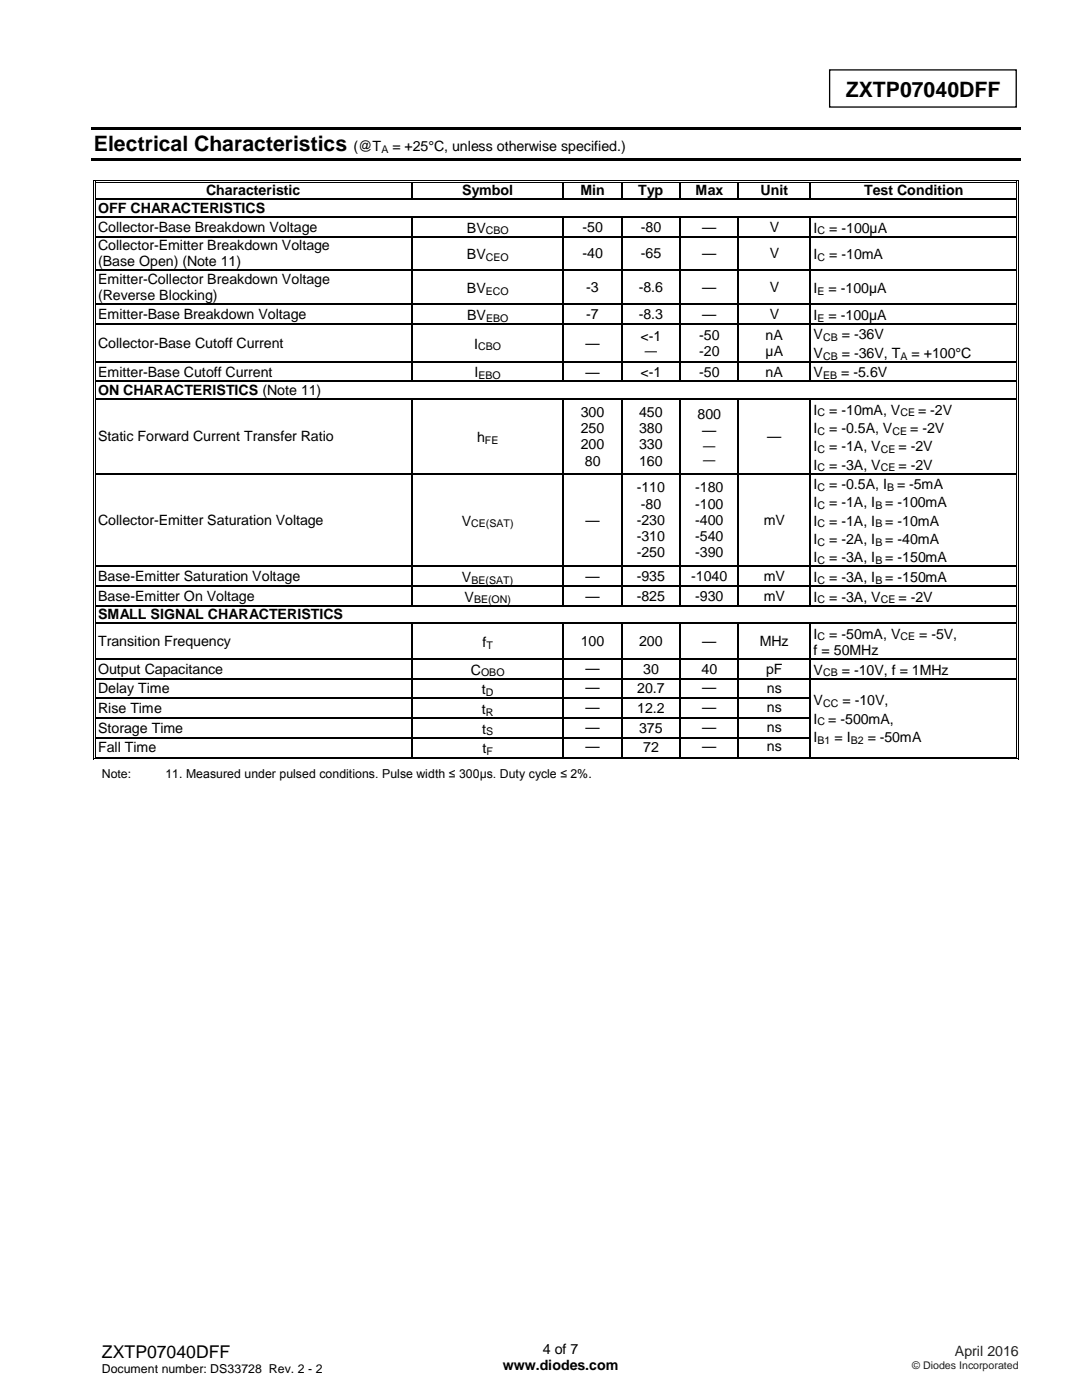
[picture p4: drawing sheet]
<svg xmlns="http://www.w3.org/2000/svg" width="216mm" height="279mm" viewBox="0 0 216 279" stroke-linecap="round" stroke-linejoin="round" font-family="sans-serif">
<defs><g id="words">
<g font-size="4.2">
<text x="168.8" y="19.3">ZXTP07040DFF</text>
<text x="18.7" y="30.2">Electrical Characteristics</text>
</g>
<text font-size="3.5" x="20.3" y="270.9">ZXTP07040DFF</text>
<g font-size="2.8">
<text x="70.5" y="30.2">(@T</text>
<text x="78.3" y="30.2">= +25°C, unless otherwise specified.)</text>
<text x="41.1" y="39">Characteristic</text>
<text x="92.2" y="39">Symbol</text>
<text x="115.8" y="39">Min</text>
<text x="127.4" y="39">Typ</text>
<text x="138.8" y="39">Max</text>
<text x="151.8" y="39">Unit</text>
<text x="172.5" y="39">Test Condition</text>
<text x="19.6" y="42.5">OFF CHARACTERISTICS</text>
<text x="19.6" y="46.2">Collector-Base Breakdown Voltage</text>
<text x="93.2" y="46.4">BV</text>
<text x="116.2" y="46.2">-50</text>
<text x="127.9" y="46.2">-80</text>
<text x="140.1" y="46.2">—</text>
<text x="153.6" y="46.2">V</text>
<text x="162.3" y="46.4">I</text>
<text x="165.5" y="46.4">= -100µA</text>
<text x="19.6" y="50">Collector-Emitter Breakdown Voltage</text>
<text x="19.6" y="53.2">(Base Open) (Note 11)</text>
<text x="93.2" y="51.7">BV</text>
<text x="116.2" y="51.6">-40</text>
<text x="127.9" y="51.6">-65</text>
<text x="140.1" y="51.6">—</text>
<text x="153.6" y="51.6">V</text>
<text x="162.3" y="51.7">I</text>
<text x="165.5" y="51.7">= -10mA</text>
<text x="19.6" y="56.7">Emitter-Collector Breakdown Voltage</text>
<text x="19.6" y="60">(Reverse Blocking)</text>
<text x="93.2" y="58.5">BV</text>
<text x="117" y="58.3">-3</text>
<text x="127.4" y="58.3">-8.6</text>
<text x="140.1" y="58.3">—</text>
<text x="153.6" y="58.3">V</text>
<text x="162.3" y="58.5">I</text>
<text x="165.3" y="58.5">= -100µA</text>
<text x="19.6" y="63.7">Emitter-Base Breakdown Voltage</text>
<text x="93.2" y="63.8">BV</text>
<text x="117" y="63.7">-7</text>
<text x="127.4" y="63.7">-8.3</text>
<text x="140.1" y="63.7">—</text>
<text x="153.6" y="63.7">V</text>
<text x="162.3" y="63.8">I</text>
<text x="165.3" y="63.8">= -100µA</text>
<text x="19.6" y="69.4">Collector-Base Cutoff Current</text>
<text x="94.6" y="69.6">I</text>
<text x="116.8" y="69.4">—</text>
<text x="127.8" y="68">&lt;-1</text>
<text x="139.5" y="67.8">-50</text>
<text x="139.5" y="71">-20</text>
<text x="152.7" y="71">µA</text>
<text x="152.8" y="67.8">nA</text>
<text x="162.3" y="67.7">V</text>
<text x="162.3" y="71.4">V</text>
<text x="168" y="67.7">= -36V</text>
<text x="168" y="71.4">= -36V, T</text>
<text x="181.9" y="71.4">= +100°C</text>
<text x="19.6" y="75.1">Emitter-Base Cutoff Current</text>
<text x="94.7" y="75.3">I</text>
<text x="116.8" y="75.1">—</text>
<text x="127.8" y="75.1">&lt;-1</text>
<text x="139.5" y="75.1">-50</text>
<text x="152.8" y="75.1">nA</text>
<text x="162.3" y="75.3">V</text>
<text x="167.8" y="75.3">= -5.6V</text>
<text x="19.6" y="78.8">ON CHARACTERISTICS (Note 11)</text>
<text x="115.9" y="83.2">300</text>
<text x="127.5" y="83.2">450</text>
<text x="139.2" y="83.6">800</text>
<text x="162.3" y="82.7">I</text>
<text x="165.5" y="82.7">= -10mA, V</text>
<text x="183.2" y="82.7">= -2V</text>
<text x="19.6" y="88.1">Static Forward Current Transfer Ratio</text>
<text x="95.2" y="88.2">h</text>
<text x="115.9" y="86.4">250</text>
<text x="115.9" y="89.7">200</text>
<text x="127.5" y="86.4">380</text>
<text x="127.5" y="89.7">330</text>
<text x="140.1" y="86.8">—</text>
<text x="153.1" y="88.1">—</text>
<text x="162.3" y="86.4">I</text>
<text x="165.5" y="86.4">= -0.5A, V</text>
<text x="181.6" y="86.4">= -2V</text>
<text x="116.7" y="92.9">80</text>
<text x="127.5" y="92.9">160</text>
<text x="162.3" y="90.1">I</text>
<text x="162.3" y="93.7">I</text>
<text x="165.5" y="90.1">= -1A, V</text>
<text x="165.5" y="93.7">= -3A, V</text>
<text x="179.3" y="90.1">= -2V</text>
<text x="179.3" y="93.7">= -2V</text>
<text x="127.1" y="98.3">-110</text>
<text x="127.9" y="101.5">-80</text>
<text x="138.7" y="98.3">-180</text>
<text x="138.7" y="101.5">-100</text>
<text x="162.3" y="97.6">I</text>
<text x="162.3" y="101.3">I</text>
<text x="165.5" y="97.6">= -0.5A, I</text>
<text x="165.5" y="101.3">= -1A, I</text>
<text x="176.7" y="101.3">= -100mA</text>
<text x="179" y="97.6">= -5mA</text>
<text x="19.6" y="104.8">Collector-Emitter Saturation Voltage</text>
<text x="92.1" y="104.9">V</text>
<text x="116.8" y="104.8">—</text>
<text x="127.1" y="104.8">-230</text>
<text x="138.7" y="104.8">-400</text>
<text x="152.4" y="104.8">mV</text>
<text x="162.3" y="104.9">I</text>
<text x="165.5" y="104.9">= -1A, I</text>
<text x="176.7" y="104.9">= -10mA</text>
<text x="127.1" y="108">-310</text>
<text x="127.1" y="111.2">-250</text>
<text x="138.7" y="108">-540</text>
<text x="138.7" y="111.2">-390</text>
<text x="162.3" y="108.6">I</text>
<text x="162.3" y="112.2">I</text>
<text x="165.5" y="108.6">= -2A, I</text>
<text x="165.5" y="112.2">= -3A, I</text>
<text x="176.7" y="108.6">= -40mA</text>
<text x="176.7" y="112.2">= -150mA</text>
<text x="19.6" y="116">Base-Emitter Saturation Voltage</text>
<text x="19.6" y="119.9">Base-Emitter On Voltage</text>
<text x="92.2" y="116.1">V</text>
<text x="116.8" y="116">—</text>
<text x="116.8" y="119.9">—</text>
<text x="127.1" y="116">-935</text>
<text x="127.1" y="119.9">-825</text>
<text x="137.9" y="116">-1040</text>
<text x="138.7" y="119.9">-930</text>
<text x="152.4" y="116">mV</text>
<text x="152.4" y="119.9">mV</text>
<text x="162.3" y="116.1">I</text>
<text x="165.5" y="116.1">= -3A, I</text>
<text x="176.7" y="116.1">= -150mA</text>
<text x="19.6" y="123.5">SMALL SIGNAL CHARACTERISTICS</text>
<text x="92.7" y="120.1">V</text>
<text x="162.3" y="120.1">I</text>
<text x="165.5" y="120.1">= -3A, V</text>
<text x="179.3" y="120.1">= -2V</text>
<text x="19.6" y="128.9">Transition Frequency</text>
<text x="96.3" y="129.1">f</text>
<text x="115.9" y="128.9">100</text>
<text x="127.5" y="128.9">200</text>
<text x="140.1" y="128.9">—</text>
<text x="151.6" y="128.9">MHz</text>
<text x="162.3" y="127.5">I</text>
<text x="162.3" y="130.7">f = 50MHz</text>
<text x="165.5" y="127.5">= -50mA, V</text>
<text x="183.4" y="127.5">= -5V,</text>
<text x="19.6" y="134.5">Output Capacitance</text>
<text x="94" y="134.6">C</text>
<text x="116.8" y="134.3">—</text>
<text x="128.3" y="134.5">30</text>
<text x="140" y="134.5">40</text>
<text x="152.9" y="134.5">pF</text>
<text x="162.3" y="134.6">V</text>
<text x="168" y="134.6">= -10V, f = 1MHz</text>
<text x="19.6" y="138.4">Delay Time</text>
<text x="19.6" y="142.3">Rise Time</text>
<text x="96.2" y="138.6">t</text>
<text x="96.2" y="142.5">t</text>
<text x="116.8" y="138.2">—</text>
<text x="116.8" y="142.1">—</text>
<text x="127.2" y="138.4">20.7</text>
<text x="127.2" y="142.3">12.2</text>
<text x="140.1" y="138.2">—</text>
<text x="140.1" y="142.1">—</text>
<text x="153" y="138.4">ns</text>
<text x="153" y="142.1">ns</text>
<text x="162.3" y="140.8">V</text>
<text x="168.1" y="140.8">= -10V,</text>
<text x="19.6" y="146.2">Storage Time</text>
<text x="96.2" y="146.4">t</text>
<text x="116.8" y="146">—</text>
<text x="116.8" y="149.9">—</text>
<text x="127.5" y="146.2">375</text>
<text x="140.1" y="146">—</text>
<text x="140.1" y="149.9">—</text>
<text x="153" y="146">ns</text>
<text x="153" y="149.9">ns</text>
<text x="162.3" y="144.4">I</text>
<text x="162.3" y="148.1">I</text>
<text x="165.3" y="144.4">= -500mA,</text>
<text x="166.5" y="148.1">= I</text>
<text x="173.1" y="148.1">= -50mA</text>
<text x="19.6" y="150.1">Fall Time</text>
<text x="96.3" y="150.3">t</text>
<text x="128.3" y="150.1">72</text>
<text x="100.3" y="273.5">www.diodes.com</text>
<text x="108.3" y="270.3">4 of 7</text>
</g>
<text font-size="2.8" fill="#231f20" x="190.5" y="270.6">April 2016</text>
<g font-size="2.5">
<text x="128.7" y="70.9">—</text>
<text x="140.3" y="89.8">—</text>
<text x="140.3" y="92.6">—</text>
<text x="20.3" y="155.2">Note:</text>
<text x="33" y="155.2">11. Measured under pulsed conditions. Pulse width ≤ 300µs. Duty cycle ≤ 2%.</text>
<text x="20.3" y="274">Document number: DS33728 Rev. 2 - 2</text>
</g>
<g font-size="2.1">
<text x="76.1" y="30.5">A</text>
<text x="97" y="46.7">CBO</text>
<text x="163.1" y="46.7">C</text>
<text x="97" y="52.1">CEO</text>
<text x="163.1" y="52.1">C</text>
<text x="97" y="58.9">ECO</text>
<text x="163.1" y="58.9">E</text>
<text x="97" y="64.2">EBO</text>
<text x="163.1" y="64.2">E</text>
<text x="95.4" y="69.9">CBO</text>
<text x="164.2" y="68.1">CB</text>
<text x="164.2" y="71.8">CB</text>
<text x="179.7" y="71.8">A</text>
<text x="95.5" y="75.7">EBO</text>
<text x="164.2" y="75.7">EB</text>
<text x="163.1" y="83.1">C</text>
<text x="179.7" y="83.1">CE</text>
<text x="96.8" y="88.6">FE</text>
<text x="163.1" y="86.8">C</text>
<text x="178.1" y="86.8">CE</text>
<text x="163.1" y="90.4">C</text>
<text x="163.1" y="94">C</text>
<text x="175.8" y="90.4">CE</text>
<text x="175.8" y="94">CE</text>
<text x="163.1" y="98">C</text>
<text x="163.1" y="101.6">C</text>
<text x="174.7" y="101.6">B</text>
<text x="177" y="98">B</text>
<text x="94" y="105.3">CE(SAT)</text>
<text x="163.1" y="105.3">C</text>
<text x="174.7" y="105.3">B</text>
<text x="163.1" y="108.9">C</text>
<text x="163.1" y="112.6">C</text>
<text x="174.7" y="108.9">B</text>
<text x="174.7" y="112.6">B</text>
<text x="94.1" y="116.5">BE(SAT)</text>
<text x="163.1" y="116.5">C</text>
<text x="174.7" y="116.5">B</text>
<text x="94.6" y="120.4">BE(ON)</text>
<text x="163.1" y="120.4">C</text>
<text x="175.8" y="120.4">CE</text>
<text x="97.1" y="129.4">T</text>
<text x="163.1" y="127.8">C</text>
<text x="179.7" y="127.8">CE</text>
<text x="96" y="135">OBO</text>
<text x="164.2" y="135">CB</text>
<text x="97" y="138.9">D</text>
<text x="97" y="142.8">R</text>
<text x="164.2" y="141.1">CC</text>
<text x="97" y="146.8">S</text>
<text x="163.1" y="144.8">C</text>
<text x="163.1" y="148.4">B1</text>
<text x="169.7" y="148.4">B2</text>
<text x="97.1" y="150.6">F</text>
</g>
<text font-size="2.1" fill="#231f20" x="182" y="273.2">© Diodes Incorporated</text>
</g></defs>
<path d="M165.5 14h37.3v7.4h-37.3z" fill="none" stroke="#000" stroke-width=".26"/>
<g fill="#000">
<path d="M18.2 25.4h185.6v.5h-185.6z" fill-rule="evenodd"/>
<path d="M18.2 31.5h185.6v.5h-185.6z" fill-rule="evenodd"/>
<path d="M18.6 35.9h.2v.6h-.2z" fill-rule="evenodd"/>
<path d="M18.6 35.9h.5v.2h-.5z" fill-rule="evenodd"/>
<path d="M18.6 39.7h.2v.2h-.2z" fill-rule="evenodd"/>
<path d="M18.9 36.2h.2v.3h-.2z" fill-rule="evenodd"/>
<path d="M18.9 36.2h.2v.2h-.2z" fill-rule="evenodd"/>
<path d="M18.9 39.7h.2v.2h-.2z" fill-rule="evenodd"/>
<path d="M82.1 36.4l.3 .1z" fill-rule="evenodd"/>
<path d="M82.1 35.9h.6v.2h-.6z" fill-rule="evenodd"/>
<path d="M82.1 36.2h.6v.2h-.6z" fill-rule="evenodd"/>
<path d="M82.1 39.7h.3v.2h-.3z" fill-rule="evenodd"/>
<path d="M112.3 36.4l.2 .1z" fill-rule="evenodd"/>
<path d="M112.3 35.9h.5v.2h-.5z" fill-rule="evenodd"/>
<path d="M112.3 36.2h.5v.2h-.5z" fill-rule="evenodd"/>
<path d="M112.3 39.7h.2v.2h-.2z" fill-rule="evenodd"/>
<path d="M123.9 36.4l.3 .1z" fill-rule="evenodd"/>
<path d="M123.9 35.9h.5v.2h-.5z" fill-rule="evenodd"/>
<path d="M123.9 36.2h.5v.2h-.5z" fill-rule="evenodd"/>
<path d="M123.9 39.7h.3v.2h-.3z" fill-rule="evenodd"/>
<path d="M135.6 36.4l.2 .1z" fill-rule="evenodd"/>
<path d="M135.6 35.9h.5v.2h-.5z" fill-rule="evenodd"/>
<path d="M135.6 36.2h.5v.2h-.5z" fill-rule="evenodd"/>
<path d="M135.6 39.7h.2v.2h-.2z" fill-rule="evenodd"/>
<path d="M147.2 36.4l.3 .1z" fill-rule="evenodd"/>
<path d="M147.2 35.9h.5v.2h-.5z" fill-rule="evenodd"/>
<path d="M147.2 36.2h.5v.2h-.5z" fill-rule="evenodd"/>
<path d="M147.2 39.7h.3v.2h-.3z" fill-rule="evenodd"/>
<path d="M161.5 36.4l.3 .1z" fill-rule="evenodd"/>
<path d="M161.5 35.9h.5v.2h-.5z" fill-rule="evenodd"/>
<path d="M161.5 36.2h.5v.2h-.5z" fill-rule="evenodd"/>
<path d="M161.5 39.7h.3v.2h-.3z" fill-rule="evenodd"/>
<path d="M202.8 35.9h.5v.2h-.5z" fill-rule="evenodd"/>
<path d="M202.8 36.2h.1v.3h-.1z" fill-rule="evenodd"/>
<path d="M202.8 36.2h.1v.2h-.1z" fill-rule="evenodd"/>
<path d="M202.8 39.7h.1v.2h-.1z" fill-rule="evenodd"/>
<path d="M203.1 35.9h.2v.6h-.2z" fill-rule="evenodd"/>
<path d="M203.1 39.7h.2v.2h-.2z" fill-rule="evenodd"/>
<path d="M18.6 43.2h.2v.2h-.2z" fill-rule="evenodd"/>
<path d="M18.6 47.1h.2v.2h-.2z" fill-rule="evenodd"/>
<path d="M18.6 53.9h.2v.2h-.2z" fill-rule="evenodd"/>
<path d="M18.9 43.2h.2v.2h-.2z" fill-rule="evenodd"/>
<path d="M18.9 47.1h.2v.2h-.2z" fill-rule="evenodd"/>
<path d="M18.9 53.9h.2v.2h-.2z" fill-rule="evenodd"/>
<path d="M82.1 43.2h.3v.2h-.3z" fill-rule="evenodd"/>
<path d="M82.1 47.1h.3v.2h-.3z" fill-rule="evenodd"/>
<path d="M82.1 53.9h.3v.2h-.3z" fill-rule="evenodd"/>
<path d="M112.3 43.2h.2v.2h-.2z" fill-rule="evenodd"/>
<path d="M112.3 47.1h.2v.2h-.2z" fill-rule="evenodd"/>
<path d="M112.3 53.9h.2v.2h-.2z" fill-rule="evenodd"/>
<path d="M123.9 43.2h.3v.2h-.3z" fill-rule="evenodd"/>
<path d="M123.9 47.1h.3v.2h-.3z" fill-rule="evenodd"/>
<path d="M123.9 53.9h.3v.2h-.3z" fill-rule="evenodd"/>
<path d="M135.6 43.2h.2v.2h-.2z" fill-rule="evenodd"/>
<path d="M135.6 47.1h.2v.2h-.2z" fill-rule="evenodd"/>
<path d="M135.6 53.9h.2v.2h-.2z" fill-rule="evenodd"/>
<path d="M147.2 43.2h.3v.2h-.3z" fill-rule="evenodd"/>
<path d="M147.2 47.1h.3v.2h-.3z" fill-rule="evenodd"/>
<path d="M147.2 53.9h.3v.2h-.3z" fill-rule="evenodd"/>
<path d="M161.5 43.2h.3v.2h-.3z" fill-rule="evenodd"/>
<path d="M161.5 47.1h.3v.2h-.3z" fill-rule="evenodd"/>
<path d="M161.5 53.9h.3v.2h-.3z" fill-rule="evenodd"/>
<path d="M202.8 43.2h.1v.2h-.1z" fill-rule="evenodd"/>
<path d="M202.8 47.1h.1v.2h-.1z" fill-rule="evenodd"/>
<path d="M202.8 53.9h.1v.2h-.1z" fill-rule="evenodd"/>
<path d="M203.1 43.2h.2v.2h-.2z" fill-rule="evenodd"/>
<path d="M203.1 47.1h.2v.2h-.2z" fill-rule="evenodd"/>
<path d="M203.1 53.9h.2v.2h-.2z" fill-rule="evenodd"/>
<path d="M18.6 60.6h.2v.3h-.2z" fill-rule="evenodd"/>
<path d="M18.6 64.5h.2v.3h-.2z" fill-rule="evenodd"/>
<path d="M18.6 72.1h.2v.3h-.2z" fill-rule="evenodd"/>
<path d="M18.6 76h.2v.2h-.2z" fill-rule="evenodd"/>
<path d="M18.6 79.5h.2v.3h-.2z" fill-rule="evenodd"/>
<path d="M18.9 60.6h.2v.3h-.2z" fill-rule="evenodd"/>
<path d="M18.9 64.5h.2v.3h-.2z" fill-rule="evenodd"/>
<path d="M18.9 72.1h.2v.3h-.2z" fill-rule="evenodd"/>
<path d="M18.9 76h.2v.2h-.2z" fill-rule="evenodd"/>
<path d="M18.9 79.5h.2v.3h-.2z" fill-rule="evenodd"/>
<path d="M82.1 60.6h.3v.3h-.3z" fill-rule="evenodd"/>
<path d="M82.1 64.5h.3v.3h-.3z" fill-rule="evenodd"/>
<path d="M82.1 72.1h.3v.3h-.3z" fill-rule="evenodd"/>
<path d="M82.1 76h.3v.2h-.3z" fill-rule="evenodd"/>
<path d="M82.1 79.5h.3v.3h-.3z" fill-rule="evenodd"/>
<path d="M112.3 60.6h.2v.3h-.2z" fill-rule="evenodd"/>
<path d="M112.3 64.5h.2v.3h-.2z" fill-rule="evenodd"/>
<path d="M112.3 72.1h.2v.3h-.2z" fill-rule="evenodd"/>
<path d="M112.3 76h.2v.2h-.2z" fill-rule="evenodd"/>
<path d="M112.3 79.5h.2v.3h-.2z" fill-rule="evenodd"/>
<path d="M123.9 60.6h.3v.3h-.3z" fill-rule="evenodd"/>
<path d="M123.9 64.5h.3v.3h-.3z" fill-rule="evenodd"/>
<path d="M123.9 72.1h.3v.3h-.3z" fill-rule="evenodd"/>
<path d="M123.9 76h.3v.2h-.3z" fill-rule="evenodd"/>
<path d="M123.9 79.5h.3v.3h-.3z" fill-rule="evenodd"/>
<path d="M135.6 60.6h.2v.3h-.2z" fill-rule="evenodd"/>
<path d="M135.6 64.5h.2v.3h-.2z" fill-rule="evenodd"/>
<path d="M135.6 72.1h.2v.3h-.2z" fill-rule="evenodd"/>
<path d="M135.6 76h.2v.2h-.2z" fill-rule="evenodd"/>
<path d="M135.6 79.5h.2v.3h-.2z" fill-rule="evenodd"/>
<path d="M147.2 60.6h.3v.3h-.3z" fill-rule="evenodd"/>
<path d="M147.2 64.5h.3v.3h-.3z" fill-rule="evenodd"/>
<path d="M147.2 72.1h.3v.3h-.3z" fill-rule="evenodd"/>
<path d="M147.2 76h.3v.2h-.3z" fill-rule="evenodd"/>
<path d="M147.2 79.5h.3v.3h-.3z" fill-rule="evenodd"/>
<path d="M161.5 60.6h.3v.3h-.3z" fill-rule="evenodd"/>
<path d="M161.5 64.5h.3v.3h-.3z" fill-rule="evenodd"/>
<path d="M161.5 72.1h.3v.3h-.3z" fill-rule="evenodd"/>
<path d="M161.5 76h.3v.2h-.3z" fill-rule="evenodd"/>
<path d="M161.5 79.5h.3v.3h-.3z" fill-rule="evenodd"/>
<path d="M202.8 60.6h.1v.3h-.1z" fill-rule="evenodd"/>
<path d="M202.8 64.5h.1v.3h-.1z" fill-rule="evenodd"/>
<path d="M202.8 72.1h.1v.3h-.1z" fill-rule="evenodd"/>
<path d="M202.8 76h.1v.2h-.1z" fill-rule="evenodd"/>
<path d="M202.8 79.5h.1v.3h-.1z" fill-rule="evenodd"/>
<path d="M203.1 60.6h.2v.3h-.2z" fill-rule="evenodd"/>
<path d="M203.1 64.5h.2v.3h-.2z" fill-rule="evenodd"/>
<path d="M203.1 72.1h.2v.3h-.2z" fill-rule="evenodd"/>
<path d="M203.1 76h.2v.2h-.2z" fill-rule="evenodd"/>
<path d="M203.1 79.5h.2v.3h-.2z" fill-rule="evenodd"/>
<path d="M18.6 94.4h.2v.2h-.2z" fill-rule="evenodd"/>
<path d="M18.9 94.4h.2v.2h-.2z" fill-rule="evenodd"/>
<path d="M82.1 94.4h.3v.2h-.3z" fill-rule="evenodd"/>
<path d="M112.3 94.4h.2v.2h-.2z" fill-rule="evenodd"/>
<path d="M123.9 94.4h.3v.2h-.3z" fill-rule="evenodd"/>
<path d="M135.6 94.4h.2v.2h-.2z" fill-rule="evenodd"/>
<path d="M147.2 94.4h.3v.2h-.3z" fill-rule="evenodd"/>
<path d="M161.5 94.4h.3v.2h-.3z" fill-rule="evenodd"/>
<path d="M202.8 94.4h.1v.2h-.1z" fill-rule="evenodd"/>
<path d="M203.1 94.4h.2v.2h-.2z" fill-rule="evenodd"/>
<path d="M18.6 112.9h.2v.3h-.2z" fill-rule="evenodd"/>
<path d="M18.6 116.8h.2v.3h-.2z" fill-rule="evenodd"/>
<path d="M18.9 112.9h.2v.3h-.2z" fill-rule="evenodd"/>
<path d="M18.9 116.8h.2v.3h-.2z" fill-rule="evenodd"/>
<path d="M82.1 112.9h.3v.3h-.3z" fill-rule="evenodd"/>
<path d="M82.1 116.8h.3v.3h-.3z" fill-rule="evenodd"/>
<path d="M112.3 112.9h.2v.3h-.2z" fill-rule="evenodd"/>
<path d="M112.3 116.8h.2v.3h-.2z" fill-rule="evenodd"/>
<path d="M123.9 112.9h.3v.3h-.3z" fill-rule="evenodd"/>
<path d="M123.9 116.8h.3v.3h-.3z" fill-rule="evenodd"/>
<path d="M135.6 112.9h.2v.3h-.2z" fill-rule="evenodd"/>
<path d="M135.6 116.8h.2v.3h-.2z" fill-rule="evenodd"/>
<path d="M147.2 112.9h.3v.3h-.3z" fill-rule="evenodd"/>
<path d="M147.2 116.8h.3v.3h-.3z" fill-rule="evenodd"/>
<path d="M161.5 112.9h.3v.3h-.3z" fill-rule="evenodd"/>
<path d="M161.5 116.8h.3v.3h-.3z" fill-rule="evenodd"/>
<path d="M202.8 112.9h.1v.3h-.1z" fill-rule="evenodd"/>
<path d="M202.8 116.8h.1v.3h-.1z" fill-rule="evenodd"/>
<path d="M203.1 112.9h.2v.3h-.2z" fill-rule="evenodd"/>
<path d="M203.1 116.8h.2v.3h-.2z" fill-rule="evenodd"/>
<path d="M18.6 120.8h.2v.2h-.2z" fill-rule="evenodd"/>
<path d="M18.6 124.3h.2v.2h-.2z" fill-rule="evenodd"/>
<path d="M18.6 131.4h.2v.3h-.2z" fill-rule="evenodd"/>
<path d="M18.6 135.3h.2v.3h-.2z" fill-rule="evenodd"/>
<path d="M18.6 139.3h.2v.2h-.2z" fill-rule="evenodd"/>
<path d="M18.9 120.8h.2v.2h-.2z" fill-rule="evenodd"/>
<path d="M18.9 124.3h.2v.2h-.2z" fill-rule="evenodd"/>
<path d="M18.9 131.4h.2v.3h-.2z" fill-rule="evenodd"/>
<path d="M18.9 135.3h.2v.3h-.2z" fill-rule="evenodd"/>
<path d="M18.9 139.3h.2v.2h-.2z" fill-rule="evenodd"/>
<path d="M82.1 120.8h.3v.2h-.3z" fill-rule="evenodd"/>
<path d="M82.1 124.3h.3v.2h-.3z" fill-rule="evenodd"/>
<path d="M82.1 131.4h.3v.3h-.3z" fill-rule="evenodd"/>
<path d="M82.1 135.3h.3v.3h-.3z" fill-rule="evenodd"/>
<path d="M82.1 139.3h.3v.2h-.3z" fill-rule="evenodd"/>
<path d="M112.3 120.8h.2v.2h-.2z" fill-rule="evenodd"/>
<path d="M112.3 124.3h.2v.2h-.2z" fill-rule="evenodd"/>
<path d="M112.3 131.4h.2v.3h-.2z" fill-rule="evenodd"/>
<path d="M112.3 135.3h.2v.3h-.2z" fill-rule="evenodd"/>
<path d="M112.3 139.3h.2v.2h-.2z" fill-rule="evenodd"/>
<path d="M123.9 120.8h.3v.2h-.3z" fill-rule="evenodd"/>
<path d="M123.9 124.3h.3v.2h-.3z" fill-rule="evenodd"/>
<path d="M123.9 131.4h.3v.3h-.3z" fill-rule="evenodd"/>
<path d="M123.9 135.3h.3v.3h-.3z" fill-rule="evenodd"/>
<path d="M123.9 139.3h.3v.2h-.3z" fill-rule="evenodd"/>
<path d="M135.6 120.8h.2v.2h-.2z" fill-rule="evenodd"/>
<path d="M135.6 124.3h.2v.2h-.2z" fill-rule="evenodd"/>
<path d="M135.6 131.4h.2v.3h-.2z" fill-rule="evenodd"/>
<path d="M135.6 135.3h.2v.3h-.2z" fill-rule="evenodd"/>
<path d="M135.6 139.3h.2v.2h-.2z" fill-rule="evenodd"/>
<path d="M147.2 120.8h.3v.2h-.3z" fill-rule="evenodd"/>
<path d="M147.2 124.3h.3v.2h-.3z" fill-rule="evenodd"/>
<path d="M147.2 131.4h.3v.3h-.3z" fill-rule="evenodd"/>
<path d="M147.2 135.3h.3v.3h-.3z" fill-rule="evenodd"/>
<path d="M147.2 139.3h.3v.2h-.3z" fill-rule="evenodd"/>
<path d="M161.5 120.8h.3v.2h-.3z" fill-rule="evenodd"/>
<path d="M161.5 124.3h.3v.2h-.3z" fill-rule="evenodd"/>
<path d="M161.5 131.4h.3v.3h-.3z" fill-rule="evenodd"/>
<path d="M161.5 135.3h.3v.3h-.3z" fill-rule="evenodd"/>
<path d="M161.5 139.3h.3v.2h-.3z" fill-rule="evenodd"/>
<path d="M202.8 120.8h.1v.2h-.1z" fill-rule="evenodd"/>
<path d="M202.8 124.3h.1v.2h-.1z" fill-rule="evenodd"/>
<path d="M202.8 131.4h.1v.3h-.1z" fill-rule="evenodd"/>
<path d="M202.8 135.3h.1v.3h-.1z" fill-rule="evenodd"/>
<path d="M202.8 139.3h.1v.2h-.1z" fill-rule="evenodd"/>
<path d="M203.1 120.8h.2v.2h-.2z" fill-rule="evenodd"/>
<path d="M203.1 124.3h.2v.2h-.2z" fill-rule="evenodd"/>
<path d="M203.1 131.4h.2v.3h-.2z" fill-rule="evenodd"/>
<path d="M203.1 135.3h.2v.3h-.2z" fill-rule="evenodd"/>
<path d="M203.1 139.3h.2v.2h-.2z" fill-rule="evenodd"/>
<path d="M18.6 143.2h.2v.2h-.2z" fill-rule="evenodd"/>
<path d="M18.6 147.1h.2v.2h-.2z" fill-rule="evenodd"/>
<path d="M18.6 151h.2v.5h-.2z" fill-rule="evenodd"/>
<path d="M18.6 151.4h.5v.1h-.5z" fill-rule="evenodd"/>
<path d="M18.9 143.2h.2v.2h-.2z" fill-rule="evenodd"/>
<path d="M18.9 147.1h.2v.2h-.2z" fill-rule="evenodd"/>
<path d="M18.9 151h.2v.2h-.2z" fill-rule="evenodd"/>
<path d="M18.9 151h.2v.2h-.2z" fill-rule="evenodd"/>
<path d="M82.1 143.2h.3v.2h-.3z" fill-rule="evenodd"/>
<path d="M82.1 147.1h.3v.2h-.3z" fill-rule="evenodd"/>
<path d="M82.1 151h.6v.2h-.6z" fill-rule="evenodd"/>
<path d="M82.1 151.4h.6v.1h-.6z" fill-rule="evenodd"/>
<path d="M112.3 143.2h.2v.2h-.2z" fill-rule="evenodd"/>
<path d="M112.3 147.1h.2v.2h-.2z" fill-rule="evenodd"/>
<path d="M112.3 151h.5v.2h-.5z" fill-rule="evenodd"/>
<path d="M112.3 151.4h.5v.1h-.5z" fill-rule="evenodd"/>
<path d="M123.9 143.2h.3v.2h-.3z" fill-rule="evenodd"/>
<path d="M123.9 147.1h.3v.2h-.3z" fill-rule="evenodd"/>
<path d="M123.9 151h.5v.2h-.5z" fill-rule="evenodd"/>
<path d="M123.9 151.4h.5v.1h-.5z" fill-rule="evenodd"/>
<path d="M135.6 143.2h.2v.2h-.2z" fill-rule="evenodd"/>
<path d="M135.6 147.1h.2v.2h-.2z" fill-rule="evenodd"/>
<path d="M135.6 151h.5v.2h-.5z" fill-rule="evenodd"/>
<path d="M135.6 151.4h.5v.1h-.5z" fill-rule="evenodd"/>
<path d="M147.2 143.2h.3v.2h-.3z" fill-rule="evenodd"/>
<path d="M147.2 147.1h.3v.2h-.3z" fill-rule="evenodd"/>
<path d="M147.2 151h.5v.2h-.5z" fill-rule="evenodd"/>
<path d="M147.2 151.4h.5v.1h-.5z" fill-rule="evenodd"/>
<path d="M161.5 143.2h.3v.2h-.3z" fill-rule="evenodd"/>
<path d="M161.5 147.1h.3v.2h-.3z" fill-rule="evenodd"/>
<path d="M161.5 151h.5v.2h-.5z" fill-rule="evenodd"/>
<path d="M161.5 151.4h.5v.1h-.5z" fill-rule="evenodd"/>
<path d="M202.8 143.2h.1v.2h-.1z" fill-rule="evenodd"/>
<path d="M202.8 147.1h.1v.2h-.1z" fill-rule="evenodd"/>
<path d="M202.8 151.4h.5v.1h-.5z" fill-rule="evenodd"/>
<path d="M202.8 151h.1v.2h-.1z" fill-rule="evenodd"/>
<path d="M202.8 151h.1v.2h-.1z" fill-rule="evenodd"/>
<path d="M203.1 143.2h.2v.2h-.2z" fill-rule="evenodd"/>
<path d="M203.1 147.1h.2v.2h-.2z" fill-rule="evenodd"/>
<path d="M203.1 151h.2v.5h-.2z" fill-rule="evenodd"/>
</g>
<g fill="none" stroke="#000" stroke-width=".2">
<path d="M18.7 36.5v3.2M18.7 39.9v3.3M19 36.5v3.2M19 39.9v3.3M19.1 36h63M19.1 36.3h63M82.7 36h29.6M82.7 36.3h29.6M112.8 36h11.1M112.8 36.3h11.1M124.4 36h11.2M124.4 36.3h11.2"/>
<path d="M136.1 36h11.1M136.1 36.3h11.1M147.7 36h13.8M147.7 36.3h13.8M162 36h40.8M162 36.3h40.8M202.9 36.5v3.2M202.9 39.9v3.3M203.2 36.5v3.2M203.2 39.9v3.3M18.7 43.4v3.7M18.7 47.3v6.6"/>
<path d="M18.7 54.1v6.5M19 43.4v3.7M19 47.3v6.6M19 54.1v6.5M202.9 43.4v3.7M202.9 47.3v6.6M202.9 54.1v6.5M203.2 43.4v3.7M203.2 47.3v6.6M203.2 54.1v6.5M18.7 60.9v3.6M18.7 64.8v7.3"/>
<path d="M18.7 72.4v3.6M18.7 76.3v3.2M18.7 79.8v14.6M19 60.9v3.6M19 64.8v7.3M19 72.4v3.6M19 76.3v3.2M19 79.8v14.6M202.9 60.9v3.6M202.9 64.8v7.3M202.9 72.4v3.6M202.9 76.3v3.2"/>
<path d="M202.9 79.8v14.6M203.2 60.9v3.6M203.2 64.8v7.3M203.2 72.4v3.6M203.2 76.3v3.2M203.2 79.8v14.6M18.7 94.6v18.3M19 94.6v18.3M202.9 94.6v18.3M203.2 94.6v18.3M18.7 113.2v3.6M18.7 117.1v3.7"/>
<path d="M19 113.2v3.6M19 117.1v3.7M202.9 113.2v3.6M202.9 117.1v3.7M203.2 113.2v3.6M203.2 117.1v3.7M18.7 121v3.3M18.7 124.5v6.9M18.7 131.7v3.6M18.7 135.6v3.7M18.7 139.5v3.7M19 121v3.3"/>
<path d="M19 124.5v6.9M19 131.7v3.6M19 135.6v3.7M19 139.5v3.7M202.9 121v3.3M202.9 124.5v6.9M202.9 131.7v3.6M202.9 135.6v3.7M202.9 139.5v3.7M203.2 121v3.3M203.2 124.5v6.9M203.2 131.7v3.6"/>
<path d="M203.2 135.6v3.7M203.2 139.5v3.7M18.7 143.4v3.7M18.7 147.3v3.7M19 143.4v3.7M19 147.3v3.7M19.1 151.5h63M19.1 151.1h63M82.7 151.5h29.6M82.7 151.1h29.6M112.8 151.5h11.1M112.8 151.1h11.1"/>
<path d="M124.4 151.5h11.2M124.4 151.1h11.2M136.1 151.5h11.1M136.1 151.1h11.1M147.7 151.5h13.8M147.7 151.1h13.8M162 151.5h40.8M162 151.1h40.8M202.9 143.4v3.7M202.9 147.3v3.7M203.2 143.4v3.7M203.2 147.3v3.7"/>
</g>
<g fill="none" stroke="#000" stroke-width=".25">
<path d="M19.1 39.8h63M82.3 36.5v3.2M82.4 39.8h29.9M112.4 36.5v3.2M112.5 39.8h11.4M124.1 36.5v3.2M124.2 39.8h11.4M135.7 36.5v3.2M135.8 39.8h11.4M147.4 36.5v3.2M147.5 39.8h14M161.7 36.5v3.2"/>
<path d="M161.8 39.8h41M19.1 43.3h63M19.1 47.2h63M19.1 54h63M82.3 43.4v3.7M82.3 47.3v6.6M82.3 54.1v6.5M82.4 43.3h29.9M82.4 47.2h29.9M82.4 54h29.9M112.4 43.4v3.7M112.4 47.3v6.6"/>
<path d="M112.4 54.1v6.5M112.5 43.3h11.4M112.5 47.2h11.4M112.5 54h11.4M124.1 43.4v3.7M124.1 47.3v6.6M124.1 54.1v6.5M124.2 43.3h11.4M124.2 47.2h11.4M124.2 54h11.4M135.7 43.4v3.7M135.7 47.3v6.6"/>
<path d="M135.7 54.1v6.5M135.8 43.3h11.4M135.8 47.2h11.4M135.8 54h11.4M147.4 43.4v3.7M147.4 47.3v6.6M147.4 54.1v6.5M147.5 43.3h14M147.5 47.2h14M147.5 54h14M161.7 43.4v3.7M161.7 47.3v6.6"/>
<path d="M161.7 54.1v6.5M161.8 43.3h41M161.8 47.2h41M161.8 54h41M19.1 60.8h63M19.1 64.7h63M19.1 72.2h63M19.1 76.1h63M19.1 79.6h63M82.3 60.9v3.6M82.3 64.8v7.3M82.3 72.4v3.6"/>
<path d="M82.3 79.8v14.6M82.4 60.8h29.9M82.4 64.7h29.9M82.4 72.2h29.9M82.4 76.1h29.9M82.4 79.6h29.9M112.4 60.9v3.6M112.4 64.8v7.3M112.4 72.4v3.6M112.4 79.8v14.6M112.5 60.8h11.4M112.5 64.7h11.4"/>
<path d="M112.5 72.2h11.4M112.5 76.1h11.4M112.5 79.6h11.4M124.1 60.9v3.6M124.1 64.8v7.3M124.1 72.4v3.6M124.1 79.8v14.6M124.2 60.8h11.4M124.2 64.7h11.4M124.2 72.2h11.4M124.2 76.1h11.4M124.2 79.6h11.4"/>
<path d="M135.7 60.9v3.6M135.7 64.8v7.3M135.7 72.4v3.6M135.7 79.8v14.6M135.8 60.8h11.4M135.8 64.7h11.4M135.8 72.2h11.4M135.8 76.1h11.4M135.8 79.6h11.4M147.4 60.9v3.6M147.4 64.8v7.3M147.4 72.4v3.6"/>
<path d="M147.4 79.8v14.6M147.5 60.8h14M147.5 64.7h14M147.5 72.2h14M147.5 76.1h14M147.5 79.6h14M161.7 60.9v3.6M161.7 64.8v7.3M161.7 72.4v3.6M161.7 79.8v14.6M161.8 60.8h41M161.8 64.7h41"/>
<path d="M161.8 72.2h41M161.8 76.1h41M161.8 79.6h41M19.1 94.5h63M82.3 94.6v18.3M82.4 94.5h29.9M112.4 94.6v18.3M112.5 94.5h11.4M124.1 94.6v18.3M124.2 94.5h11.4M135.7 94.6v18.3M135.8 94.5h11.4"/>
<path d="M147.4 94.6v18.3M147.5 94.5h14M161.7 94.6v18.3M161.8 94.5h41M19.1 113h63M19.1 116.9h63M82.3 113.2v3.6M82.3 117.1v3.7M82.4 113h29.9M82.4 116.9h29.9M112.4 113.2v3.6M112.4 117.1v3.7"/>
<path d="M112.5 113h11.4M112.5 116.9h11.4M124.1 113.2v3.6M124.1 117.1v3.7M124.2 113h11.4M124.2 116.9h11.4M135.7 113.2v3.6M135.7 117.1v3.7M135.8 113h11.4M135.8 116.9h11.4M147.4 113.2v3.6M147.4 117.1v3.7"/>
<path d="M147.5 113h14M147.5 116.9h14M161.7 113.2v3.6M161.7 117.1v3.7M161.8 113h41M161.8 116.9h41M19.1 120.9h63M19.1 124.4h63M19.1 131.6h63M19.1 135.4h63M19.1 139.4h63M82.3 124.5v6.9"/>
<path d="M82.3 131.7v3.6M82.3 135.6v3.7M82.3 139.5v3.7M82.4 120.9h29.9M82.4 124.4h29.9M82.4 131.6h29.9M82.4 135.4h29.9M82.4 139.4h29.9M112.4 124.5v6.9M112.4 131.7v3.6M112.4 135.6v3.7M112.4 139.5v3.7"/>
<path d="M112.5 120.9h11.4M112.5 124.4h11.4M112.5 131.6h11.4M112.5 135.4h11.4M112.5 139.4h11.4M124.1 124.5v6.9M124.1 131.7v3.6M124.1 135.6v3.7M124.1 139.5v3.7M124.2 120.9h11.4M124.2 124.4h11.4M124.2 131.6h11.4"/>
<path d="M124.2 135.4h11.4M124.2 139.4h11.4M135.7 124.5v6.9M135.7 131.7v3.6M135.7 135.6v3.7M135.7 139.5v3.7M135.8 120.9h11.4M135.8 124.4h11.4M135.8 131.6h11.4M135.8 135.4h11.4M135.8 139.4h11.4M147.4 124.5v6.9"/>
<path d="M147.4 131.7v3.6M147.4 135.6v3.7M147.4 139.5v3.7M147.5 120.9h14M147.5 124.4h14M147.5 131.6h14M147.5 135.4h14M147.5 139.4h14M161.7 124.5v6.9M161.7 131.7v3.6M161.7 135.6v3.7M161.7 139.5v3.7"/>
<path d="M161.8 120.9h41M161.8 124.4h41M161.8 131.6h41M161.8 135.4h41M19.1 143.3h63M19.1 147.2h63M82.3 143.4v3.7M82.3 147.3v3.7M82.4 143.3h29.9M82.4 147.2h29.9M112.4 143.4v3.7M112.4 147.3v3.7"/>
<path d="M112.5 143.3h11.4M112.5 147.2h11.4M124.1 143.4v3.7M124.1 147.3v3.7M124.2 143.3h11.4M124.2 147.2h11.4M135.7 143.4v3.7M135.7 147.3v3.7M135.8 143.3h11.4M135.8 147.2h11.4M147.4 143.4v3.7M147.4 147.3v3.7"/>
<path d="M147.5 143.3h14M147.5 147.2h14M161.7 143.4v3.7M161.7 147.3v3.7"/>
</g>
<use href="#words"/>
</svg>
